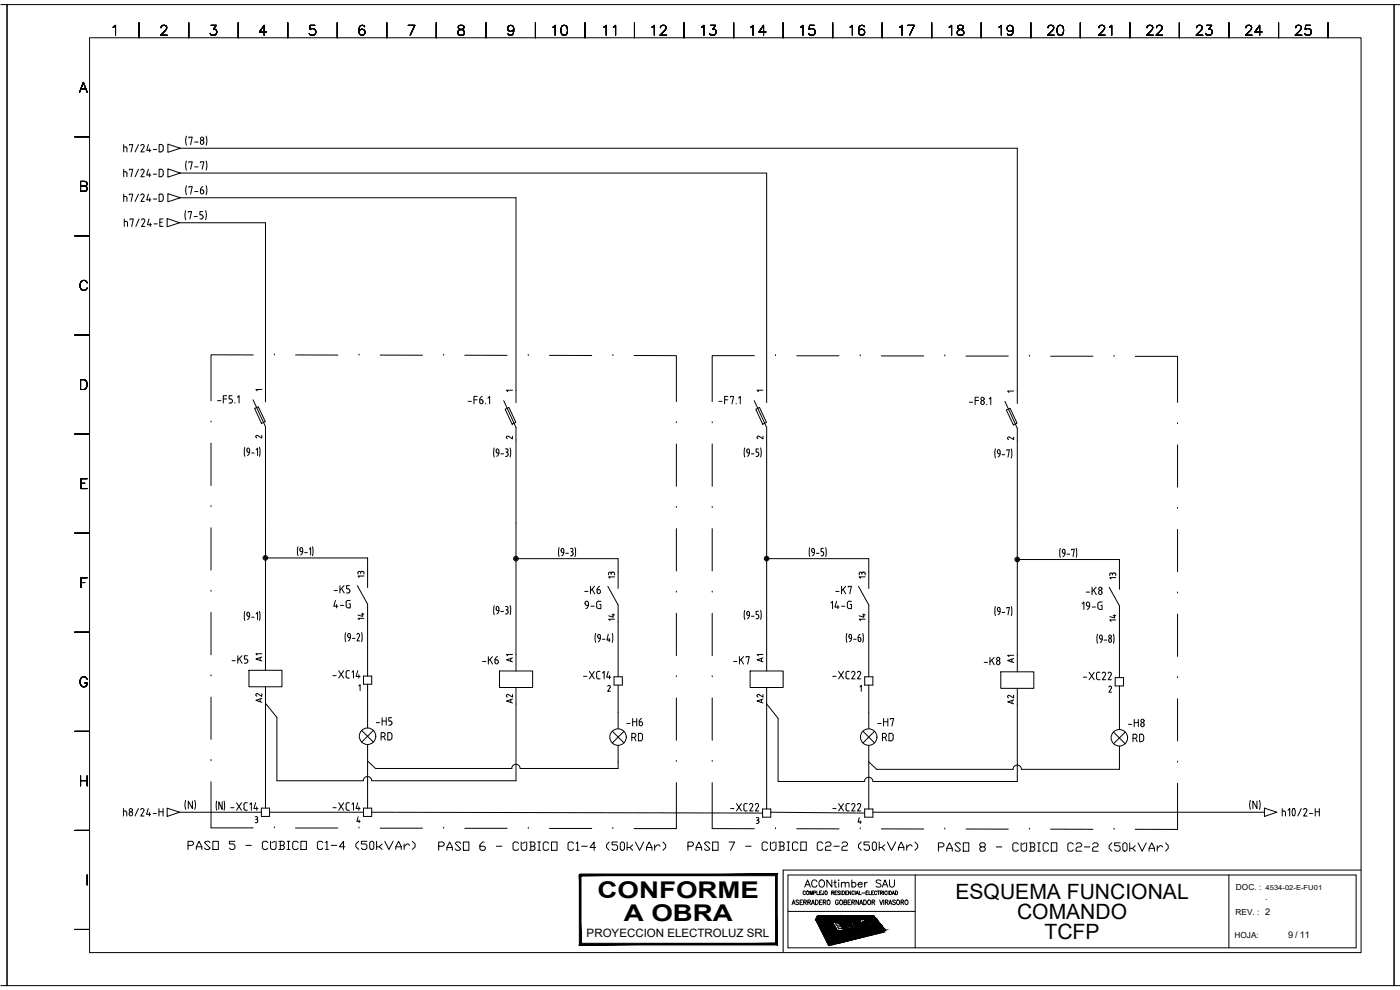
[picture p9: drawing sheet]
<svg xmlns="http://www.w3.org/2000/svg" width="420mm" height="297mm" viewBox="0 0 420 297" stroke-linecap="round" stroke-linejoin="round" font-family="sans-serif">
<defs><g id="words">
<g font-size="12.3">
<text x="50.1" y="246.6">(N)</text>
<text x="369.7" y="246.6">(N)</text>
</g>
<g font-size="6.9">
<text x="179.4" y="269.3">CONFORME</text>
<text x="187.2" y="276.5">A OBRA</text>
</g>
<g font-size="6.3">
<text x="286.8" y="269.8">ESQUEMA FUNCIONAL</text>
<text x="305.2" y="275.7">COMANDO</text>
<text x="313.5" y="281.7">TCFP</text>
</g>
<g font-size="6.2">
<text x="165.1" y="11.6">10</text>
<text x="180.3" y="11.6">11</text>
<text x="194.7" y="11.6">12</text>
<text x="209.5" y="11.6">13</text>
<text x="224.4" y="11.6">14</text>
<text x="239.5" y="11.6">15</text>
<text x="254.4" y="11.6">16</text>
<text x="269.2" y="11.6">17</text>
<text x="284" y="11.6">18</text>
<text x="298.8" y="11.6">19</text>
<text x="313.6" y="11.6">20</text>
<text x="328.8" y="11.6">21</text>
<text x="343.3" y="11.6">22</text>
<text x="358.1" y="11.6">23</text>
<text x="372.9" y="11.6">24</text>
<text x="387.7" y="11.6">25</text>
</g>
<g font-size="5.7">
<text x="174.6" y="179.6">-K6</text>
<text x="249.8" y="179.6">-K7</text>
<text x="99.1" y="183.8">4-G</text>
<text x="68.8" y="200.4">-K5</text>
<text x="249.1" y="205">-XC22</text>
<text x="324.2" y="205.3">-XC22</text>
<text x="187.3" y="219.1">-H6</text>
<text x="337.6" y="219.4">-H8</text>
<text x="113.6" y="223.3">RD</text>
<text x="188.7" y="223.7">RD</text>
<text x="263.9" y="223.7">RD</text>
<text x="55.4" y="256.1">PASO 5 - CÚBICO C1-4 (50kVAr)</text>
<text x="130.9" y="256.5">PASO 6 - CÚBICO C1-4 (50kVAr)</text>
<text x="205.7" y="256.5">PASO 7 - CÚBICO C2-2 (50kVAr)</text>
<text x="280.8" y="256.5">PASO 8 - CÚBICO C2-2 (50kVAr)</text>
</g>
<g font-size="5.3">
<text x="36.3" y="69.1">h7/24-E</text>
<text x="99.5" y="179.2">-K5</text>
<text x="325.3" y="179.6">-K8</text>
<text x="173.6" y="183.8">9-G</text>
<text x="248.4" y="183.8">14-G</text>
<text x="143.9" y="200.4">-K6</text>
<text x="219.4" y="200.4">-K7</text>
<text x="294.6" y="200.7">-K8</text>
<text x="99.1" y="204.6">-XC14</text>
<text x="112.2" y="218.7">-H5</text>
<text x="262.5" y="219.1">-H7</text>
<text x="339" y="223.7">RD</text>
<text x="218.4" y="244.5">-XC22</text>
<text x="249.1" y="244.5">-XC22</text>
<text x="240.6" y="267.4">ACONtimber SAU</text>
</g>
<g font-size="4.9">
<text x="110.4" y="174.3" transform="rotate(-90 110.4 174.3)">13</text>
<text x="181.7" y="174.6">13</text>
<text x="256.8" y="174.6">13</text>
<text x="336.2" y="175" transform="rotate(-90 336.2 175)">13</text>
<text x="106.5" y="187">14</text>
<text x="181.7" y="187.3">14</text>
<text x="256.8" y="187.3">14</text>
<text x="336.2" y="187.7" transform="rotate(-90 336.2 187.7)">14</text>
<text x="79.7" y="199.7" transform="rotate(-90 79.7 199.7)">A1</text>
<text x="154.9" y="199.7" transform="rotate(-90 154.9 199.7)">A1</text>
<text x="230.4" y="199.7" transform="rotate(-90 230.4 199.7)">A1</text>
<text x="305.5" y="200" transform="rotate(-90 305.5 200)">A1</text>
<text x="79.7" y="212" transform="rotate(-90 79.7 212)">A2</text>
<text x="154.9" y="212" transform="rotate(-90 154.9 212)">A2</text>
<text x="230.4" y="212" transform="rotate(-90 230.4 212)">A2</text>
<text x="305.5" y="212.4" transform="rotate(-90 305.5 212.4)">A2</text>
</g>
<g font-size="4">
<text x="151" y="133">2</text>
<text x="226.5" y="133">2</text>
</g>
<g font-size="3.5">
<text x="151" y="118.9">1</text>
<text x="226.5" y="118.9">1</text>
<text x="75.8" y="132.6">2</text>
<text x="301.6" y="133">2</text>
<text x="176.1" y="281.2">PROYECCION ELECTROLUZ SRL</text>
</g>
<g font-size="3.1">
<text x="75.8" y="118.5">1</text>
<text x="301.6" y="118.9">1</text>
</g>
<g font-size="2.8">
<text x="379.7" y="270">.</text>
<text x="386.5" y="281.5">9 / 11</text>
</g>
<g font-size="2.5">
<text x="370.9" y="267">DOC. :</text>
<text x="370.8" y="274.5">REV. : 2</text>
<text x="370.5" y="281.5">HOJA:</text>
</g>
<text font-size="2.1" x="379.8" y="267">4534-02-E-FU01</text>
</g></defs>
<!-- layer: G-TTLB-OTLN -->
<path d="M.3 1.4h1.8v294.3h-1.8M2.1 1.4h416.3v294.3h-416.3zM420.2 1.4h-1.8v294.3h1.8" fill="none" stroke="#000" stroke-width=".3"/>
<!-- layer: G-TTLB-SCND -->
<path d="M236.5 273.5h38.2M274.7 262.5v21.9M368.8 262.5v21.9M407 262.5h-170.5v21.9h170.5M408.5 261.1h-173.5v24.7" fill="none" stroke="#000" stroke-width=".3"/>
<!-- layer: LG_BDR_BODY -->
<path d="M407 262.5v21.9" fill="none" stroke="#000" stroke-width=".3"/>
<!-- layer: G-TTLB-TTLB -->
<path d="M26.9 11.3h381.6v274.5h-381.6z" fill="none" stroke="#000" stroke-width=".3"/>
<!-- layer: 0 -->
<g fill="none" stroke="#000" stroke-width=".3">
<path d="M34 8.2l.7-.6v3M41.7 6.8v4.5M48.3 8.3l.2-.4a1.02 1.02 0 0 1 1.4 0 .99 .99 0 0 1-.3 1.3l-1.4 1.4h2M56.6 6.8v4.5M63.3 7.6h1.6l-.8 1.1a.96 .96 0 0 1 1 1.2 .96 .96 0 0 1-1.3 .7l-.5-.2-.2-.4M71.5 6.8v4.5M80 9.6h-2.1l1.4-2v3M86.4 6.8v4.5M94.5 7.6h-1.4l-.2 1.3a1.06 1.06 0 0 1 1.6-.1 1.06 1.06 0 0 1-.2 1.6 1.06 1.06 0 0 1-1.5-.4M101.2 6.8v4.5M109.4 8a.88 .88 0 0 0-1.2-.3 1.78 1.78 0 0 0 .4 2.9 .92 .92 0 0 0 1-.9 .92 .92 0 0 0-.9-1 .92 .92 0 0 0-1 .9M116.1 6.8v4.5"/>
<path d="M122.5 7.6h2l-1.4 3M130.9 6.8v4.5M137.7 7.7a.63 .63 0 0 0 .3 1 1.07 1.07 0 0 1 1.2 .5 1.07 1.07 0 0 1-.1 1.2 1.21 1.21 0 0 1-1.7-.4 1.13 1.13 0 0 1 1.4-1.3 .63 .63 0 0 0 .3-1zM145.8 6.8v4.5M154.2 8.6a.91 .91 0 0 1-1.3 .7 .91 .91 0 0 1-.3-1.4 .91 .91 0 0 1 1.5 .1 2.77 2.77 0 0 1-.3 2.4 .88 .88 0 0 1-1.3-.3M160.7 6.8v4.5M175.6 6.8v4.5M190.4 6.8v4.5M205.3 6.8v4.5M220.2 6.8v4.5M235 6.8v4.5M249.9 6.8v4.5"/>
<path d="M264.8 6.8v4.5M279.6 6.8v4.5M294.5 6.8v4.5M309.4 6.8v4.5M324.2 6.8v4.5M339.1 6.8v4.5M353.9 6.8v4.5M368.8 6.8v4.5M383.7 6.8v4.5M398.6 6.8v4.5M23.9 27.7l1.1-3 1.2 3M24.3 26.7h1.4"/>
<path d="M22.4 41h4.5M24.2 55.8l1.7-.1a.68 .68 0 0 0 0-1.1l-1.7-.2v3h1.2a.78 .78 0 0 0 .8-.8 .78 .78 0 0 0-.8-.8M22.4 70.8h4.5M26.2 84.9a1.11 1.11 0 0 0-1.3-.8 1.11 1.11 0 0 0-.9 1.2 1.32 1.32 0 0 0 .3 1.4 1.32 1.32 0 0 0 1.4 .3l.5-.6M22.4 100.5h4.5M24.2 113.9h.9a1.56 1.56 0 0 1 1.1 1.5 1.56 1.56 0 0 1-1.1 1.5h-.9zM76 106.5h-12.7v13.8M82.3 106.5h.1M88.7 106.5h12.7M107.7 106.5h.1M114.1 106.5l12.7 .1M133.1 106.6h.1"/>
<path d="M139.5 106.6h12.7M158.5 106.6h.1M164.9 106.6l12.7 .1M183.9 106.7h.1M190.3 106.7h12.7v13.8M226.4 106.7h-12.7v13.8M232.7 106.7h.1M239.1 106.8h12.7M258.1 106.8h.1M264.5 106.8h12.7M283.5 106.8h.1M289.9 106.8h12.7"/>
<path d="M308.9 106.9h.1M315.3 106.9h12.7M334.3 106.9h.1M340.7 106.9h12.7v13.9M22.4 130.2h4.5M63.3 126.6h.1M63.3 133v12.7M203 126.9h.1M203 133.2v12.7M213.7 126.9h.1M213.7 133.2v12.7M353.4 127.1h.1"/>
<path d="M353.4 133.5v12.7M22.4 160h4.5M24.3 145h1.1M26.2 143.6h-1.9v3h1.9M63.3 152h.1M63.3 158.4v12.7M203 152.3h.1M203 158.6v12.7M213.7 152.3h.1M213.7 158.6v12.7M353.4 152.5h.1M353.4 158.9v12.7"/>
<path d="M24.3 174.8h1.1M26.2 173.3h-1.9v3M63.3 177.4h.1M203 177.7h.1M213.7 177.7h.1M353.4 177.9h.1M22.4 189.7h4.5M63.3 183.8v12.7M203 184v12.7M213.7 184v12.7M353.4 184.3v12.7M22.4 219.4h4.5"/>
<path d="M26.2 203.8a1.11 1.11 0 0 0-1.3-.7 1.11 1.11 0 0 0-.9 1.1 1.3 1.3 0 0 0 .3 1.4 1.3 1.3 0 0 0 1.4 .3l.5-.6v-.4h-.8M63.3 202.8h.1M63.3 209.2v12.7M203 203.1h.1M203 209.4v12.7M213.7 203.1h.1M213.7 209.4v12.7M353.4 203.3h.1M353.4 209.7v12.6M24.2 232.8v3M24.2 234.2h2M26.2 232.8v3"/>
<path d="M63.3 228.2h.1M203 228.5h.1M203 234.8v13.8h-12.7M213.7 228.5h.1M213.7 234.8v13.8l12.7 .1M353.4 228.7h.1M353.4 235v13.9l-12.7-.1M22.4 249.2h4.5M63.3 248.4h12.7M82.3 248.4h.1M88.7 248.4h12.7M107.7 248.4h.1"/>
<path d="M114.1 248.5h12.7M133.1 248.5h.1M139.5 248.5h12.7M158.5 248.5h.1M164.9 248.6h12.7M183.9 248.6h.1M232.7 248.7h.1M239.1 248.7h12.7M258.1 248.7h.1M264.5 248.7h12.7M283.5 248.7h.1M289.9 248.7l12.7 .1"/>
<path d="M308.9 248.8h.1M315.3 248.8h12.7M334.3 248.8h.1M22.4 278.9h4.5M26.2 262.5v3M237.7 271.4l.5-1.4 .4 1.4M237.9 271h.6M239.7 270.2l-.3-.2-.4 .1v.5l.6 .3 .1 .3-.3 .2-.5-.2M240.1 270.7h.5M240.9 270h-.8v1.4h.8M241.2 270.7l.8-.1v-.4l-.8-.2v1.4M241.6 270.7l.4 .7"/>
<path d="M242.4 270.7l.8-.1v-.4l-.8-.2v1.4M242.8 270.7l.4 .7M243.5 271.4l.5-1.4 .4 1.4M243.7 271h.6M244.7 270a.71 .71 0 0 1 .8 .7 .71 .71 0 0 1-.8 .7zM245.2 274.9l4.1 7.8-.6 1-3.9-7.8zM245.5 274.8l16.7-.1 3.5 4.3-16.1 3.6zM246 270.7h.4M246 275.2h.7a.39 .39 0 0 1 .4 .2 .39 .39 0 0 1-.1 .5h-.3l.2 .5h-.3zM246.4 275.4h.3l.1 .3h-.3zM246.7 270h-.7v1.4h.7M247.1 270.7l.7-.1v-.4l-.7-.2v1.4"/>
<path d="M247.4 270.7l.5 .7M247.8 275.2l.6 .7M247.8 275.7l.2-.2-.5-.2 .4 .4M247.9 275.2h-.7l.7 1.2h.2l-.3-.6 .9 .5-.2-.4M248.3 270.2l.2-.1a.62 .62 0 0 1 .6 .6 .62 .62 0 0 1-.6 .6l-.3-.4zM248.6 275.1l.7 .4 .2 .8-.8-.4zM248.7 275.3l.6 .8zM249.4 275.2l.7 .3v-.4h.2l.4 1.2h-.3zM249.9 276.8l1.9-.2 .3 .5-1.3 .1 .3 .5 1.1-.1 .3 .4-1.1 .1 .3 .6 1.3-.2 .3 .5-1.9 .3zM250.5 275.1h.7l.1 .2h-.4l.6 .4h-.3l.2 .3 .5 .2h-.7zM251.6 270.4a.44 .44 0 0 0-.5-.4 .44 .44 0 0 0-.4 .6v.3a.44 .44 0 0 0 .5 .5 .44 .44 0 0 0 .4-.5h-.3M252.1 270.2a.57 .57 0 0 1 .8 .5 .57 .57 0 0 1-.8 .5z"/>
<path d="M252.1 276.6l.6-.1 1.5 2.4-.5 .1zM252.3 275.3v.1M252.3 275.3l-.4-.3a.65 .65 0 0 0 0 .8 .65 .65 0 0 0 .8 .2l-.1-.2M252.3 275.4l-.4-.2 .5 .8v-.2M252.6 275.8h-.2M253.1 275.4l-.3-.2 .4 .7 .3-.2M253.2 275.4l-.4-.4a.65 .65 0 0 0 0 .8 .65 .65 0 0 0 .7 .2v-.2M253.3 270.7l.7-.1 .1-.3-.3-.3h-.5v1.4l.7-.1 .1-.3-.3-.3M253.3 275.4h-.2M253.3 275.1h.2l.7 1h-.2zM253.5 275.7h.1M254 275l.7 .4 .2 .7-.7-.3z"/>
<path d="M254.2 275.1l.5 .8zM254.3 277.7l.1-.4 .4 .4-.5 .1M254.5 270.7h.5M254.8 275.1l.8 .5-.4-.5 .2-.1 .6 1-.7-.5 .4 .5h-.3zM255.3 270h-.8v1.4h.8M255.5 277.9l-.5-.6a.7 .7 0 0 0-1.3 .1l.5 1a.81 .81 0 0 0 1.4 .1v-.3h-.4M255.5 277.9l-1 .2 .5 .3 .2-.2M255.7 270.7l.7-.1v-.4l-.7-.2v1.4M256 270.7l.5 .7M257.1 277.7l.1 .6a1.08 1.08 0 0 1-1.3-.2 1.08 1.08 0 0 1-.2-1.3l.6 .1 .6 .5-.8-.2a.65 .65 0 0 0 .6 .9v-.4h.4M257.7 270v1.4l-.8-1.4v1.4M257.9 277.9l.2 .1"/>
<path d="M258 271.4l.4-1.4 .5 1.4M258 277.9l-.6-1.1h-.2l-.3-.4-.4 .1 .3 .7 .2-.1 .7 1.1M258.1 276.9l-.5-.1 1 1.5 .4-.1-.6-.8 .2-.2M258.1 276.9h.1M258.1 278l.4 .3-.5 .1-.4-.3M258.1 271h.6M258.2 276.6l.1 .1M258.2 276.7l-.1 .2M258.3 276.7l.3 .4M258.6 277.2h.1M258.9 276.7a1.18 1.18 0 0 1 1.3 1.3 1.18 1.18 0 0 1-1.3-1.3zM259.1 277l.4-.1 .5 .5a.27 .27 0 0 1 0 .4 .27 .27 0 0 1-.4-.1l-.4-.3z"/>
<path d="M259.2 270a.71 .71 0 0 1 .8 .7 .71 .71 0 0 1-.8 .7zM259.5 276.1h.3l1.4 1.9h-.3zM260.1 278.2h.4l.2 .1-.3 .1 .4 .1 .2 .5h-.3l-.2-.3 .3 .1-.4-.2zM260.4 278.2h.1M260.4 276.5h.3l.9 1.1 .1-.2-.7-.9h.3l1 1.3-.8 .1zM260.5 270.2l.1-.1a.62 .62 0 0 1 .7 .6 .62 .62 0 0 1-.7 .6l-.2-.4zM261.1 278.8l.3 .2zM261.4 278.1l.1 .3-.3-.3h.3M261.5 276.5l.8-.1 .3 1h.4l.2 .3-.7 .1-.3-.4v-.7l-.5 .1zM261.7 275.6a3.6 3.6 0 0 1 2.5 2.9l-.4 .3-11 2.1a3.8 3.8 0 0 1-4.4-3.9l.2-.4 .3 .1a2.82 2.82 0 0 0 1.6 3.4l1.5 .5M261.7 275.6l-5.6 .2 .2 .3 5.4-.2a3 3 0 0 1 2.2 2.6l-11.9 2.1M261.7 270.7l.7-.1 .1-.4-.8-.2v1.4"/>
<path d="M261.7 278.2l.1 .2M261.7 278.2l-.6-.1 .6 .8h.2l-.2-.4 .5 .3-.4-.4M261.9 277.8l-.1 .1M261.9 277.9l1.1 .8-.4 .1zM262.1 278.7l.2 .1zM262.1 270.7l.4 .7M262.9 278.5l.2 .2zM264 270l.5 1.4 .4-1.4M265.2 270v1.4M265.7 270.7l.7-.1v-.4l-.7-.2v1.4M266.1 270.7l.4 .7M266.7 271.4l.5-1.4 .5 1.4"/>
<path d="M266.9 271h.6M268.7 270.2l-.3-.2-.5 .2 .1 .4 .7 .4-.3 .4-.5-.2M269.3 270.1a.62 .62 0 0 1 .7 .6 .62 .62 0 0 1-.7 .6l-.2-.4zM270.4 270.7l.8-.1v-.4l-.8-.2v1.4M270.8 270.7l.4 .7M271.7 270.2l.1-.1a.62 .62 0 0 1 .7 .6 .62 .62 0 0 1-.7 .6l-.2-.4zM249.6 282.9l15.8-3.5-.4 .3-16 4zM252 280.6h.1"/>
</g>
<g fill="#000" stroke="#000" stroke-width=".3">
<path d="M245.2 274.9l.5 1h-.9zM248 279.6h15l-13.4 3zM251.7 276h.4zM252.1 275.2h.5zM252.8 278.5h.2zM253.4 276.2h4.8zM254.3 277.7h.5zM255.2 278.8h5.1zM256.8 277.2h.2zM257.2 276.8h.2zM257.1 277.7h.3zM258.8 277h.3z"/>
<path d="M259.1 277.6h.4zM259.3 277.3h.2zM259.2 277.3l-.1 .1zM259.5 277.1h.2zM259.5 276.1h.3zM261.1 278.8h.1zM261.6 277.9h.3zM245.5 274.8h16.7zM262 276.8l.2-.1zM262.6 277.4h.4zM262.6 278.5h.2zM263.9 279.7l1.5-.3-.4 .3z"/>
<path d="M248.3 282.9h.9l-.5 .8zM249.6 282.9l-.6 .8zM249.6 282.9h2.7l-3.2 .8z"/>
<path d="M174.1 262.2v.5l59.2-.5zM174.1 262.7l59.2-.5-.6 .5zM233.3 262.2l-.6 .5 .6 20.8zM232.7 262.7l.6 20.8-.6-.5zM173.9 283.5h59.4l-.6-.5zM173.9 283.5l.5-.5h58.3zM173.9 262.5v21l.5-.5zM173.9 262.5h.5v20.5z"/>
<path d="M245.6 275h7.1zM245.6 275h7.1z"/>
<path d="M244.8 275.9l4.5 6.8-3.6-6.8zM244.8 275.9l4.5 6.8h-1.1z"/>
<path d="M245.8 275.4l.7 .3-.1-.3zM245.8 275.4l.7 .3h-.5z"/>
<path d="M246 275.9h.7zM246 275.9h.7z"/>
<path d="M246.1 275.9l.6 .1zM246.1 275.9l.6 .1z"/>
<path d="M245.7 275.2h1.5zM245.7 275.2h2z"/>
<path d="M245.7 275.2l1.6 .2-.1-.2zM245.7 275.2l1.6 .2h-1.5z"/>
<path d="M246.6 275.4h.7zM246.6 275.4h.7zM246.6 275.4h.7zM246.6 275.4h.7z"/>
<path d="M246.6 275.4h.7zM246.6 275.4h.7z"/>
<path d="M246.7 275.4h.6zM246.7 275.4h.6z"/>
<path d="M246.7 275.4l.8 .3-.2-.3zM246.7 275.4l.8 .3h-.5z"/>
<path d="M246 275.7l1.6 .2-.1-.2zM246 275.7l1.6 .2h-1.6z"/>
<path d="M247 275.9h.6zM246.8 275.9h.8z"/>
<path d="M247.6 275.5h.4zM247.6 275.5h.4z"/>
<path d="M246.8 275.9l.8 .1zM246.7 276h.9z"/>
<path d="M246.1 276l1.8 .4-.3-.4zM246.1 276l1.8 .4h-1.6z"/>
<path d="M247.7 275.6h.3zM247.7 275.6h.3z"/>
<path d="M245.7 275.2h2zM245.7 275.2h2.2z"/>
<path d="M247.9 275.2h1.6zM247.9 275.2h1.6z"/>
<path d="M247.5 275.3l.4 .1zM247.5 275.3l.4 .1z"/>
<path d="M247.6 275.4h.3zM247.6 275.4h.3z"/>
<path d="M247.6 275.4l.3 .1zM247.6 275.4l.3 .1z"/>
<path d="M247.7 275.7h.2zM247.7 275.7h.2z"/>
<path d="M247.7 275.7h.2zM247.7 275.7h.2z"/>
<path d="M247.7 275.7h.2zM247.7 275.7h.2z"/>
<path d="M247.6 275.5h.3zM247.6 275.5h.3zM247.6 275.5h.3zM247.6 275.5h.3z"/>
<path d="M247.6 275.5h.4zM247.6 275.5h.4z"/>
<path d="M247.6 275.5l.4 .1zM247.6 275.5l.4 .1z"/>
<path d="M247.7 275.6h.3zM247.7 275.6h.3z"/>
<path d="M247.7 275.6h.3zM247.7 275.6h.3zM247.7 275.6h.3zM247.7 275.6h.3z"/>
<path d="M247.7 275.6h.3zM247.7 275.6l.2 .1zM247.7 275.7h.2zM247.7 275.7h.2z"/>
<path d="M248.7 276.3h1.7zM248.7 276.3h1.7z"/>
<path d="M245.7 275.2h3.8zM245.7 275.2h3.8z"/>
<path d="M247.9 275.2h1.6zM247.9 275.2h1.6z"/>
<path d="M247.9 275.2h1.6zM247.9 275.2h1.6z"/>
<path d="M248 275.2h1.6zM248 275.2h1.6z"/>
<path d="M248 275.2l1.6 .1zM248 275.2l1.6 .1z"/>
<path d="M247.9 279.4l1.9 .2-.2-.2zM247.9 279.4l1.9 .2h-1.8z"/>
<path d="M248.1 275.3h1.5zM248.1 275.3h1.5z"/>
<path d="M248.1 275.3l1.6 .1zM248.1 275.3l1.6 .1z"/>
<path d="M248.2 275.4h1.6zM248.2 275.4h1.6z"/>
<path d="M248.2 275.4l1.7 .1zM248.2 275.4l1.7 .1z"/>
<path d="M248 279.6h1.8zM248 279.6h1.8z"/>
<path d="M248.2 275.5l1.7 .1zM248.2 275.5l1.7 .1z"/>
<path d="M248.2 275.6l1.8 .1zM248.2 275.6l1.8 .1z"/>
<path d="M246.5 276.8l4.9 2.5-1.5-2.5zM246.5 276.8l4.9 2.5h-3.6z"/>
<path d="M248.2 275.7h1.8zM248.2 275.7h1.8z"/>
<path d="M248.2 275.7h1.9zM248.2 275.7h1.9z"/>
<path d="M248.2 275.7l1.9 .1zM248.2 275.7l1.9 .1z"/>
<path d="M248.3 275.8h1.8zM248.3 275.8h1.8z"/>
<path d="M248.3 275.8l1.9 .1zM248.3 275.8l1.9 .1z"/>
<path d="M248.4 275.9h1.8zM248.4 275.9h1.8z"/>
<path d="M245.7 275.1h4.5zM245.7 275.1h4.6z"/>
<path d="M245.7 275.1h4.5zM245.7 275.1l3.7 .1z"/>
<path d="M248.5 275.9l1.9 .4-.2-.4zM248.5 275.9l1.9 .4h-1.7z"/>
<path d="M250.3 275.1h1.4zM250.3 275.1h1.4z"/>
<path d="M250.5 276h.9zM250.5 276h.9z"/>
<path d="M250.7 276.2h1.8zM250.7 276.2h1.8z"/>
<path d="M246.5 276.7h4.6zM246.5 276.7l3.4 .1z"/>
<path d="M250.4 275.7l1 .3-.2-.3zM250.4 275.7l1 .3h-.9z"/>
<path d="M250.4 275.7h1.1zM250.4 275.7h.8z"/>
<path d="M250.3 275.1l1.4 .1zM250.3 275.1l1.4 .1z"/>
<path d="M250.3 275.2l1.4 .1zM250.3 275.2l1.4 .1z"/>
<path d="M250.3 275.3l1.4 .1zM250.3 275.3l1.4 .1z"/>
<path d="M250.3 275.4h1.4zM250.3 275.4h1.4z"/>
<path d="M245.6 275.1h6.1zM245.6 275.1h6.1z"/>
<path d="M250.4 275.4l1.4 .2zM250.4 275.4l1.4 .2z"/>
<path d="M245.6 275h6.2zM245.6 275h6.2z"/>
<path d="M245.6 275h6.2zM245.6 275l6.1 .1z"/>
<path d="M250.4 275.6l1.4 .1zM250.4 275.6l1.4 .1z"/>
<path d="M246.4 276.6h5.4zM246.4 276.6l4.7 .1z"/>
<path d="M250.4 275.7h1.5zM250.4 275.7h1.5zM250.4 275.7h1.5zM250.4 275.7h1.5z"/>
<path d="M251.5 275.7l.4 .1zM251.5 275.7l.4 .1z"/>
<path d="M251.6 275.8l.4 .1zM251.6 275.8l.4 .1z"/>
<path d="M251.6 275.9l.5 .1zM251.6 275.9l.5 .1zM251.6 276h.5z"/>
<path d="M251.6 276h.5zM251.4 276h.7z"/>
<path d="M250.5 276l1.7 .1zM250.5 276l1.7 .1z"/>
<path d="M246.4 276.6h5.7zM246.4 276.6h6z"/>
<path d="M246.4 276.6h5.7zM246.4 276.6h5.7z"/>
<path d="M251.8 276.6l.4 .1zM251.8 276.6l.4 .1z"/>
<path d="M251.8 276.7l.9 .9-.5-.9zM251.8 276.7l.9 .9h-.3z"/>
<path d="M250.6 276.1h1.7zM250.6 276.1h1.7z"/>
<path d="M250.6 276.1l1.8 .1zM250.6 276.1l1.8 .1z"/>
<path d="M250.7 276.2h1.8zM250.7 276.2h1.8z"/>
<path d="M252 275.1l.6 .1zM252 275.1l.6 .1zM252.1 275.2h.5z"/>
<path d="M252.1 275.2h.5zM252.1 275.2h.5zM252.2 275.2h.4zM252.2 275.2h.4z"/>
<path d="M252.2 275.2l.4 .1zM252.2 275.2l.4 .1z"/>
<path d="M252.3 275.3l.3 .1zM252.3 275.3l.3 .1z"/>
<path d="M252.6 275.8h.3zM252.6 275.8h.3z"/>
<path d="M251.9 275l.7 .1zM251.9 275l.7 .1zM251.9 275.1h.7zM251.9 275.1h.7z"/>
<path d="M251.9 275.1h.7zM251.9 275.1h.7zM252 275.1h.6zM252 275.1h.6z"/>
<path d="M252.3 275.4l.4 .2zM252.3 275.4l.4 .2z"/>
<path d="M252.6 276.1h.6zM252.6 276.1h.6z"/>
<path d="M245.6 275h7.1zM245.6 275h7.2z"/>
<path d="M251.8 275h.9zM251.8 275h.8z"/>
<path d="M252.4 275.6l.4 .1zM252.4 275.6l.4 .1z"/>
<path d="M246.4 276.5h6.3zM246.4 276.5l6 .1z"/>
<path d="M252.4 277.6h.3zM252.2 277.6h.5z"/>
<path d="M252.2 277.6l1.2 .9-.7-.9zM252.2 277.6l1.2 .9h-.6z"/>
<path d="M252.5 275.7l.4 .1zM252.5 275.7l.4 .1z"/>
<path d="M252.6 275.8l.3 .1zM252.6 275.8l.3 .1z"/>
<path d="M252.6 275.9h.3zM252.6 275.9h.3z"/>
<path d="M252.6 275.9l.4 .1zM252.6 275.9l.4 .1zM252.6 276h.4zM252.6 276h.4z"/>
<path d="M252.9 277h2.6zM252.9 277h2.6z"/>
<path d="M253 278.5h.4zM253 278.5h.4z"/>
<path d="M252.6 276h.5zM252.6 276h.5z"/>
<path d="M252.6 276l.6 .1zM252.6 276l.6 .1z"/>
<path d="M252.6 276.1h.6zM252.6 276.1h.6z"/>
<path d="M252.6 276.1l.7 .1zM252.6 276.1l.7 .1z"/>
<path d="M252.9 275.1h.4zM252.9 275.1h.6z"/>
<path d="M252.9 275.1h.5zM252.9 275.1h.5z"/>
<path d="M253 275.1l.4 .1zM253 275.1l.4 .1z"/>
<path d="M252.6 276.2h.8zM252.6 276.2h.8z"/>
<path d="M253 278.5l.7 .5-.3-.5zM253 278.5l.7 .5h-.4z"/>
<path d="M253.1 275.2l.7 .6-.4-.6zM253.1 275.2l.7 .6h-.3z"/>
<path d="M252.6 276.2h.8zM252.6 276.2h.8z"/>
<path d="M253.5 275.1h1.3zM253.5 275.1h1.3z"/>
<path d="M253.6 276.1h.4zM253.6 276.1h.4z"/>
<path d="M253.5 275.8l.3 .1zM253.5 275.8l.3 .1z"/>
<path d="M253.2 277.4l.6 .1v-.1zM253.2 277.4l.6 .1z"/>
<path d="M253.3 277.5l.5 .2zM253.3 277.5l.5 .2z"/>
<path d="M253.4 277.7l.5 .2-.1-.2zM253.4 277.7l.5 .2h-.4z"/>
<path d="M253.6 275.9l.3 .1zM253.6 275.9l.3 .1z"/>
<path d="M253.1 277.2h.7zM253.1 277.2l.7 .2z"/>
<path d="M253.5 277.9l.5 .1zM253.5 277.9l.5 .1z"/>
<path d="M253.6 276h.4zM253.6 276h.4z"/>
<path d="M253 277.1h.9zM253 277.1l.8 .1z"/>
<path d="M253.6 276l.4 .1zM253.6 276l.4 .1z"/>
<path d="M253.6 278l.4 .2zM253.6 278l.4 .2z"/>
<path d="M253 277.1h1zM253 277.1h.9z"/>
<path d="M253.7 278.2l.5 .2zM253.7 278.2l.5 .2z"/>
<path d="M254.2 276h1.2zM254.2 276h1.2z"/>
<path d="M254.2 276h4zM254.2 276h4z"/>
<path d="M252.9 277h1.3zM252.9 277l1.1 .1z"/>
<path d="M253.8 278.4l.5 .1zM253.8 278.4l.5 .1z"/>
<path d="M252.9 277h1.4zM252.9 277h1.4z"/>
<path d="M252.9 277h1.4zM252.9 277h1.3z"/>
<path d="M254.3 277.6h.5zM254.3 277.6h.5z"/>
<path d="M254.3 277.4h.3zM254.3 277.4h.3z"/>
<path d="M253.9 278.5l.6 .1zM253.9 278.5l.6 .1z"/>
<path d="M254.4 277.4h.2zM254.4 277.4h.2zM254.3 277.4h.3zM254.3 277.4h.3z"/>
<path d="M254 278.6l.7 .1zM254 278.6l.7 .1z"/>
<path d="M254.3 277.4h.3zM254.3 277.4h.3z"/>
<path d="M254.6 277.1h.8zM254.6 277.1h.8z"/>
<path d="M254.3 277.4h.4zM254.3 277.4h.4z"/>
<path d="M254.3 277.4h.4zM254.3 277.4h.4z"/>
<path d="M254.3 277.4l.4 .1zM254.3 277.4l.4 .1z"/>
<path d="M254.3 277.5h.5zM254.3 277.5h.5z"/>
<path d="M254 278.7l.9 .1zM254 278.7l.9 .1z"/>
<path d="M254.3 277.5l.5 .1zM254.3 277.5l.5 .1z"/>
<path d="M253.5 275.1l1.9 .9-.6-.9zM253.5 275.1l1.9 .9h-1.2z"/>
<path d="M254.3 277.6h.5zM254.3 277.6h.5z"/>
<path d="M254.3 277.7h.5zM254.3 277.7h.5z"/>
<path d="M254.3 277.6l.5 .1zM254.3 277.6l.5 .1z"/>
<path d="M254.3 277.7h.5zM254.3 277.7h.5z"/>
<path d="M254.1 278.8h.9zM254.1 278.8h.9z"/>
<path d="M252.9 275h2.1zM252.9 275l1.9 .1zM252.9 275.1h1.9zM252.9 275.1h1.9zM252.9 275.1h1.9zM252.9 275.1h1.9z"/>
<path d="M254.1 278.8h1zM254.1 278.8h1z"/>
<path d="M252.8 275h2.3zM252.8 275h2.3z"/>
<path d="M252.8 275h2.3zM252.8 275h2.2z"/>
<path d="M245.6 275h9.8zM245.6 275h9.5z"/>
<path d="M254.6 277.1l.8 .1zM254.6 277.1l.8 .1z"/>
<path d="M254.8 277.2h.6zM254.8 277.2h.6z"/>
<path d="M254.9 277.2l.5 .1zM254.9 277.2l.5 .1z"/>
<path d="M255 277.3l.4 .1zM255 277.3l.4 .1z"/>
<path d="M255.1 277.4h.4zM255.1 277.4h.4z"/>
<path d="M254.3 277h1.2zM254.3 277h1.2z"/>
<path d="M254.3 277h1.2zM254.3 277h1.2z"/>
<path d="M254.5 277h1zM254.5 277l.9 .1z"/>
<path d="M255.1 277.4l.4 .1zM255.1 277.4l.4 .1z"/>
<path d="M255.3 277.5l.2 .1zM255.3 277.5l.2 .1z"/>
<path d="M255.3 277.6l.3 .1zM255.3 277.6l.3 .1z"/>
<path d="M252.9 276.9h2.7zM252.9 276.9l2.6 .1z"/>
<path d="M255.4 277.7h.2zM255.4 277.7h.2z"/>
<path d="M255.4 277.7l.3 .2zM255.4 277.7l.3 .2z"/>
<path d="M252.9 276.8h2.8zM252.9 276.8l2.7 .1z"/>
<path d="M255.5 277.9l.3 .1zM255.5 277.9l.3 .1z"/>
<path d="M252.8 276.8h3zM252.8 276.8h3z"/>
<path d="M252.8 276.8h3zM252.8 276.8h2.9z"/>
<path d="M255.6 278l.3 .2zM255.6 278l.3 .2z"/>
<path d="M255.7 278.2h.2zM255.6 278.2h.3z"/>
<path d="M255.6 278.2h.3zM255.6 278.2h.3z"/>
<path d="M255.6 278.2l.5 .1zM255.6 278.2l.5 .1z"/>
<path d="M255.6 278.3h.6zM255.6 278.3h.6z"/>
<path d="M255.6 278.3l.7 .1zM255.6 278.3l.7 .1z"/>
<path d="M246.4 276.5h9.9zM246.4 276.5h9.9z"/>
<path d="M255.6 278.4l.8 .1zM255.6 278.4l.8 .1z"/>
<path d="M252.7 276.5l3.6 .1zM252.7 276.5l3.6 .1z"/>
<path d="M252.7 276.6l3.8 .2-.2-.2zM252.7 276.6l3.8 .2h-3.7z"/>
<path d="M255.6 278.5h.9zM255.6 278.5h.9z"/>
<path d="M255.6 278.5h1zM255.6 278.5h1z"/>
<path d="M255.8 276.8h.7zM255.8 276.8h.7z"/>
<path d="M255.9 276.8h.6zM255.9 276.8h.6z"/>
<path d="M256.1 276.8l.5 .1zM256.1 276.8l.5 .1z"/>
<path d="M256.3 276.9l.3 .1zM256.3 276.9l.3 .1z"/>
<path d="M256.5 277l.2 .1zM256.5 277l.2 .1z"/>
<path d="M256.6 277.1l.2 .1zM256.6 277.1l.2 .1z"/>
<path d="M256.8 277.2h.2zM256.8 277.2h.2z"/>
<path d="M255.6 278.5h1.2zM255.6 278.5h1.2z"/>
<path d="M256.9 276.4h1.3zM256.9 276.4h1.3z"/>
<path d="M246.3 276.4h10.6zM246.3 276.4l9.9 .1z"/>
<path d="M256.7 277.2l.3 .1zM256.7 277.2l.3 .1z"/>
<path d="M256.8 277.3l.5 .4-.3-.4zM256.8 277.3l.5 .4z"/>
<path d="M257.1 278.4h3.3zM257.1 278.4h3.3z"/>
<path d="M257.1 277.7l.4 .2zM257.1 277.7l.4 .2z"/>
<path d="M257.1 277.9l.5 .1zM257.1 277.9l.5 .1z"/>
<path d="M257.6 277.2h1zM257.6 277.2h1z"/>
<path d="M257.6 277.2h1zM257.6 277.2h1z"/>
<path d="M257.6 277.2h1zM257.6 277.2h1z"/>
<path d="M257.6 277.2h1zM257.6 277.2h1z"/>
<path d="M257.6 277.2h1zM257.6 277.2h1z"/>
<path d="M257.6 277.2h1zM257.6 277.2h1zM257.6 277.2h1zM257.6 277.2h1z"/>
<path d="M257.6 277.2h.9zM257.6 277.2h.9z"/>
<path d="M257.2 278l.5 .2zM257.2 278l.5 .2h-.5z"/>
<path d="M257.6 277.2h.9zM257.6 277.2h.9z"/>
<path d="M257.6 277.2h.8zM257.6 277.2h.8z"/>
<path d="M257.7 277.4h1.3zM257.7 277.4h1.3z"/>
<path d="M257.2 278.2l.6 .1zM257.2 278.2l.6 .1z"/>
<path d="M257.8 277.6h1.3zM257.8 277.6h1.3z"/>
<path d="M257.8 277.6h1.3zM257.8 277.6h1.3z"/>
<path d="M257.2 278.3l.7 .1zM257.2 278.3l.7 .1z"/>
<path d="M257.1 278.4h.8zM257.1 278.4h.8z"/>
<path d="M258 277.9h1.5zM258 277.9h1.5z"/>
<path d="M250.7 276.3h7.5zM250.4 276.3h7.8z"/>
<path d="M248.7 276.3h9.5zM248.7 276.3h9.5z"/>
<path d="M248.7 276.3l9.5 .1zM247.9 276.4h10.3z"/>
<path d="M246.3 276.4h11.9zM246.3 276.4h11.9z"/>
<path d="M256.9 276.4l1.3 .2v-.2zM256.9 276.4l1.3 .2h-1.2z"/>
<path d="M255.5 276h2.7zM255.4 276h2.8z"/>
<path d="M254.2 276l4 .1zM254.2 276l4 .1z"/>
<path d="M254.2 276.1h4zM254 276.1h4.2z"/>
<path d="M254 276.1h4.2zM254 276.1h4.2z"/>
<path d="M253.6 276.1h4.6zM253.6 276.1h4.6z"/>
<path d="M253.6 276.1l4.6 .1zM253.6 276.1l4.6 .1z"/>
<path d="M253.5 276.2h4.7zM253.4 276.2h4.8zM253.4 276.2h4.8z"/>
<path d="M252.6 276.2h5.6zM252.6 276.2h5.6z"/>
<path d="M252.6 276.2h5.6zM252.5 276.2h5.7z"/>
<path d="M250.7 276.2h7.5zM250.7 276.2l7.5 .1zM250.7 276.3h7.5zM250.7 276.3h7.5z"/>
<path d="M257 276.6l1.4 .2-.2-.2zM257 276.6l1.4 .2h-1.2z"/>
<path d="M258.2 278h1.3zM258.2 278h1.3z"/>
<path d="M258.2 278h1.3zM258.2 278h1.3z"/>
<path d="M256 276h2.3zM255.5 276h2.8z"/>
<path d="M255.5 276h2.8zM255.5 276h2.7z"/>
<path d="M255.9 275.9h2.4zM255.9 275.9l2.4 .1z"/>
<path d="M258.3 278.2h1.7zM258.3 278.2h1.7z"/>
<path d="M258.3 278.2h2.1zM258.3 278.2h2.1z"/>
<path d="M258.3 278.2h2.1zM258.3 278.2h2.1zM258.3 278.2h2.1zM258.3 278.2h2.1z"/>
<path d="M258.4 278.2h2zM258.4 278.2h2z"/>
<path d="M257.4 276.8l1.2 .3-.2-.3zM257.4 276.8l1.2 .3h-1z"/>
<path d="M257.6 277.3h.8zM257.6 277.3h.8z"/>
<path d="M257.7 277.3h.7zM257.7 277.3h.7z"/>
<path d="M257.7 277.3l.7 .1zM257.7 277.3l.7 .1z"/>
<path d="M257.7 277.4h.7zM257.7 277.4h.7z"/>
<path d="M257.7 277.4h.7zM257.7 277.4h.7z"/>
<path d="M255.9 275.7h2.5zM255.9 275.7l2.4 .2z"/>
<path d="M257.6 277.2h.8zM257.6 277.2l.8 .1z"/>
<path d="M257.6 277.2h.9zM257.6 277.2h.8z"/>
<path d="M257.6 277.2h.9zM257.6 277.2h1z"/>
<path d="M257.6 277.2h.9zM257.6 277.2h.9z"/>
<path d="M255.8 275.6h2.8zM255.8 275.6l2.6 .1z"/>
<path d="M257.6 277.1h1zM257.6 277.1h1z"/>
<path d="M257.6 277.1l1 .1zM257.6 277.1l1 .1z"/>
<path d="M258.6 277.2h.2zM258.5 277.2h.3z"/>
<path d="M255.7 275.5h3zM255.7 275.5l2.9 .1z"/>
<path d="M258.5 277.2l.4 .1zM258.5 277.2l.4 .1z"/>
<path d="M258.8 276.9h.6zM258.8 276.9h.6z"/>
<path d="M258.8 276.9h.5zM258.8 276.9h.5z"/>
<path d="M258.8 276.9h.5zM258.8 276.9h.5z"/>
<path d="M255.7 275.4h3.2zM255.7 275.4l3 .1z"/>
<path d="M258.5 277.3h.4zM258.5 277.3h.4z"/>
<path d="M258.9 276.7h.6zM258.9 276.7h.6z"/>
<path d="M258.8 277.1l.3 .1zM258.8 277.1l.3 .1z"/>
<path d="M258.5 277.3l.5 .1zM258.4 277.4h.6z"/>
<path d="M258.4 277.4h.6zM258.4 277.4h.6z"/>
<path d="M257.7 277.4l1.4 .2-.1-.2zM257.7 277.4l1.4 .2h-1.3z"/>
<path d="M255.7 275.4h3.4zM255.7 275.4h3.5z"/>
<path d="M255.7 275.4h3.4zM255.7 275.4h3.2z"/>
<path d="M258.9 277.3h.2zM258.9 277.3h.2z"/>
<path d="M257.8 277.6h1.3zM257.8 277.6h1.3z"/>
<path d="M258.9 277.2h.2zM258.9 277.2l.2 .1z"/>
<path d="M258.9 277.3h.2zM258.9 277.3h.2z"/>
<path d="M258.9 277.3h.3zM258.9 277.3h.3z"/>
<path d="M259.1 277.5h.6zM259.1 277.5h.6z"/>
<path d="M259.1 277.5h1zM259.1 277.5h1z"/>
<path d="M257.8 277.6l1.4 .1zM257.8 277.6l1.4 .1z"/>
<path d="M259 277.3h.2zM259 277.3h.2z"/>
<path d="M259.1 276.6h.2zM259 276.6h.3zM259 276.6h.3zM259 276.6h.3z"/>
<path d="M257.9 277.7l1.4 .1zM257.9 277.7l1.4 .1z"/>
<path d="M259.2 275.4h3.6zM259.2 275.4h3.6z"/>
<path d="M259.1 277.4l.6 .1zM259.1 277.4l.6 .1z"/>
<path d="M259 276.6l.5 .1zM259 276.6l.5 .1z"/>
<path d="M259.3 276.9h.5zM259.3 276.9h.5z"/>
<path d="M258.8 276.9h.5zM258.8 276.9l.3 .1z"/>
<path d="M257.9 277.8l1.6 .1zM257.9 277.8l1.6 .1zM258 277.9h1.5zM258 277.9h1.5z"/>
<path d="M259.4 276.9h.4zM259.4 276.9h.4z"/>
<path d="M258.8 276.9h.6zM258.8 276.9h.5z"/>
<path d="M259.4 277h.5zM259.4 277h.5z"/>
<path d="M259.4 277.7h.9zM259.4 277.7h.9z"/>
<path d="M258.9 276.7l.7 .1zM258.9 276.7l.7 .1z"/>
<path d="M259.5 277.7h.8zM259.5 277.7h.8z"/>
<path d="M259.5 277.7h.8zM259.5 277.7h.8z"/>
<path d="M259.5 277.8h.4zM259.5 277.8h.4z"/>
<path d="M258 277.9h1.5zM258 277.9h1.5z"/>
<path d="M258 277.9l1.5 .1zM258 277.9l1.5 .1z"/>
<path d="M258 278h1.5zM258 278h1.5z"/>
<path d="M258.1 278h1.4zM258.1 278h1.4z"/>
<path d="M258.8 276.8h.8zM258.8 276.8h.8z"/>
<path d="M258.8 276.8h1zM258.8 276.8h1zM258.8 276.8h1zM258.8 276.8h1z"/>
<path d="M259.4 277.1h.2zM259.4 277.1h.3z"/>
<path d="M259.4 277.1h.2zM259.4 277.1h.2zM259.4 277.1h.2z"/>
<path d="M258.2 278l1.6 .1zM258.2 278l1.6 .1z"/>
<path d="M259.3 277.2h.4zM259.3 277.2l.2 .1z"/>
<path d="M259.3 277.1h.4zM259.3 277.1l.4 .1z"/>
<path d="M259.7 277.5h.4zM259.7 277.5h.4z"/>
<path d="M259.8 276.5h.3zM259.8 276.5h.3z"/>
<path d="M258.8 276.8l1 .1zM258.8 276.8l1 .1z"/>
<path d="M259.4 276.9h.4zM259.4 276.9h.4z"/>
<path d="M258.3 278.1h1.6zM258.3 278.1h1.6z"/>
<path d="M259.5 276.1l.6 .4-.3-.4zM259.5 276.1l.6 .4h-.3z"/>
<path d="M259.4 276.9h.4zM259.3 276.9h.5z"/>
<path d="M259.7 277.1l.1 .3zM259.7 277.1v.3z"/>
<path d="M259.3 276.9l.6 .1zM259.3 276.9l.6 .1z"/>
<path d="M259.5 277.8h.3zM259.5 277.8l.1 .1z"/>
<path d="M259.9 277h.2zM259.9 277h.2z"/>
<path d="M259.9 277h.2zM259.9 277h.2z"/>
<path d="M259.4 277h.5zM259.4 277l.4 .1zM259.4 277.1h.4zM259.4 277.1h.4z"/>
<path d="M258.3 278.1l1.7 .1zM258.3 278.1l1.7 .1z"/>
<path d="M259.5 277.8h.5zM259.5 277.8h.5z"/>
<path d="M259.9 276.9l.2 .1zM259.9 276.9l.2 .1z"/>
<path d="M259.1 277.5l1 .1zM259.1 277.5l1 .1z"/>
<path d="M259.8 276.5l.3 .1zM259.8 276.5l.3 .1z"/>
<path d="M259.8 276.6l.3 .2v-.2zM259.8 276.6l.3 .2z"/>
<path d="M259.9 277l.3 .1zM259.9 277l.3 .1z"/>
<path d="M259.8 277.4h.3zM259.8 277.4h.3z"/>
<path d="M259.7 277.4h.4zM259.7 277.4l.4 .1z"/>
<path d="M260.1 276.4h3.5zM260.1 276.4h3.5z"/>
<path d="M260.1 278.1h.3zM260.1 278.1h.3zM260.1 278.1h.3zM260.1 278.1h.3zM260.1 278.1h.3zM260.1 278.1h.3zM260.1 278.1h.3zM260.1 278.1h.3z"/>
<path d="M260.1 278.1h.3zM260.1 278.1h.3zM260.1 278.1h.3zM260.1 278.1h.3z"/>
<path d="M259.1 277.6h1.1zM259.1 277.6h1.1z"/>
<path d="M259.1 277.6h1.1zM259.1 277.6h1.1z"/>
<path d="M260 277.1l.3 .2zM260 277.1l.3 .2z"/>
<path d="M259.5 277.6h.7zM259.5 277.6h.7z"/>
<path d="M259.5 277.6l.8 .1zM259.5 277.6l.8 .1z"/>
<path d="M255.2 278.8h5.1zM255.1 278.8h5.2z"/>
<path d="M260.1 277.3l.3 .1zM260.1 277.3l.3 .1z"/>
<path d="M260.3 277.7h.3zM260.3 277.7h.3z"/>
<path d="M259.4 277.7h.9zM259.4 277.7h.9z"/>
<path d="M259.5 277.7h.9zM259.5 277.7h.9z"/>
<path d="M260.3 278h1.7zM260.3 278h1.7z"/>
<path d="M254.1 278.8l6.5 .1zM254.1 278.8l6.5 .1z"/>
<path d="M260.4 277.7h.2zM260.4 277.7h.2z"/>
<path d="M259.5 277.7h.9zM259.5 277.7l.5 .1z"/>
<path d="M255.4 278.8h5zM255.2 278.8h5.1zM255.2 278.8h5.1z"/>
<path d="M260.1 276.5h.3zM260.1 276.5h.6z"/>
<path d="M260.1 276.5l1.1 1.2-.8-1.2zM260.1 276.5l1.1 1.2h-.3z"/>
<path d="M260.4 278.1h.9zM260.4 278.1h.9z"/>
<path d="M260.1 278.1h.3zM260.1 278.1h.3z"/>
<path d="M260.1 278.1l.3 .1zM260.1 278.1l.3 .1z"/>
<path d="M260.1 278.2h.3zM260.1 278.2h.3z"/>
<path d="M260.1 278.2h.3zM260 278.2h.4z"/>
<path d="M258.3 278.2h2.1zM258.3 278.2h2.1z"/>
<path d="M258.4 278.2l2 .1v-.1zM258.4 278.2l2 .1h-1.9z"/>
<path d="M260.2 277.4l.3 .2zM260.2 277.4l.3 .2z"/>
<path d="M258.5 278.3l1.9 .1zM257.9 278.4h2.5z"/>
<path d="M257.9 278.4h2.5zM257.9 278.4h2.5z"/>
<path d="M257.1 278.4l3.3 .1zM257.1 278.4l3.3 .1z"/>
<path d="M257 278.5h3.4zM256.9 278.5h3.5z"/>
<path d="M256.9 278.5h3.5zM256.8 278.5h3.6z"/>
<path d="M255.6 278.5l4.9 .1zM255.6 278.5l4.9 .1z"/>
<path d="M255.5 278.6l5 .1zM255.5 278.6l5 .1z"/>
<path d="M255.4 278.7h5.1zM255.4 278.7h5.1z"/>
<path d="M255.4 278.7h5.1zM255.4 278.7l5 .1z"/>
<path d="M260.3 277.6l.3 .1zM260.3 277.6l.3 .1z"/>
<path d="M254.2 278.9l6.5 .1zM253.7 279h7z"/>
<path d="M260.3 277.7h.3zM260.3 277.7h.3z"/>
<path d="M260.4 277.7h.2zM260.4 277.7h.2z"/>
<path d="M260.4 277.7l.3 .1zM260.4 277.7l.3 .1z"/>
<path d="M260.7 278.2h1.5zM260.7 278.2h1.5z"/>
<path d="M260.4 277.8l.4 .1zM260.4 277.8l.4 .1z"/>
<path d="M253.3 279h7.6zM253.3 279h7.6z"/>
<path d="M260.4 277.9l.5 .1zM260.4 277.9l.5 .1z"/>
<path d="M260.8 278.3h1zM260.8 278.3h1z"/>
<path d="M253.3 279l7.8 .1zM252.7 279.1h8.4z"/>
<path d="M260.1 276.5h.9zM260.1 276.5h1.2z"/>
<path d="M260.1 276.5h.9zM260.1 276.5h.6z"/>
<path d="M261 278.4h.9zM261 278.4h.9z"/>
<path d="M261.1 278.8h1.1zM261.1 278.8h1.1z"/>
<path d="M261.1 278.8l.1 .2zM261.1 278.8l.1 .2z"/>
<path d="M260.9 277.7l.6 .2zM260.9 277.7l.6 .2h-.4z"/>
<path d="M260.4 278.1l.8 .1zM260.4 278.1l.8 .1z"/>
<path d="M260.5 278.2h.9zM260.5 278.2h.9z"/>
<path d="M261.1 279h.1zM261.1 279h.1z"/>
<path d="M260.4 278.1h.9zM260.4 278.1h.8z"/>
<path d="M261.4 278.2h.7zM261.4 278.2h.7z"/>
<path d="M261.4 278.2h.7zM261.4 278.2h.7z"/>
<path d="M261.4 278.2h.8zM261.4 278.2h.8z"/>
<path d="M260.6 278.2h.8zM260.6 278.2h.8z"/>
<path d="M260.2 278.1h1.2zM260.2 278.1h1.3z"/>
<path d="M260.2 278.1h1.2zM260.1 278.1h1.2z"/>
<path d="M261.4 278.1h.7zM261.4 278.1h.7z"/>
<path d="M261.3 276.5l.4 .3zM261.3 276.5l.4 .3z"/>
<path d="M261.5 276.8h.2zM261.5 276.8h.2z"/>
<path d="M260.7 278.2l1 .1zM260.7 278.2l1 .1z"/>
<path d="M260.9 278.4h.8zM260.9 278.4h.8z"/>
<path d="M260.9 278.4h1zM260.9 278.4h1z"/>
<path d="M260.7 278.3h1.1zM260.7 278.3h1.1z"/>
<path d="M260.7 278.3h1.1zM260.7 278.3h1.1z"/>
<path d="M260.8 278.3h1zM260.8 278.3h1z"/>
<path d="M260.8 278.3h1zM260.8 278.3l.9 .1z"/>
<path d="M261.9 278.4h.4zM261.9 278.4h.4z"/>
<path d="M261.1 277.9l.9 .1zM261.1 277.9l.9 .1z"/>
<path d="M261.2 278h.8zM260.9 278h1.1z"/>
<path d="M260.3 278l1.7 .1zM260.2 278.1h1.8z"/>
<path d="M260.2 278.1h1.8zM260.2 278.1h1.8z"/>
<path d="M261.5 278.1h.5zM261.4 278.1h.6z"/>
<path d="M261.7 277.9h.4zM261.6 277.9h.3zM261.5 277.9h.4z"/>
<path d="M261.4 278.1h.7zM261.4 278.1h.7z"/>
<path d="M261.4 278.1l.7 .1zM261.4 278.1l.7 .1z"/>
<path d="M261.4 278.2h.7zM261.4 278.2h.7z"/>
<path d="M261.4 278.2h.7zM261.4 278.2h.7z"/>
<path d="M261.4 278.2h.8zM261.4 278.2h.8zM261.4 278.2h.8zM261.4 278.2h.8z"/>
<path d="M261.1 278.7l1.1 .1zM261.1 278.7l1.1 .1z"/>
<path d="M262 276.8h.2zM261.8 276.8h.4z"/>
<path d="M261.8 276.8h.4zM261.7 276.8h.5z"/>
<path d="M261.5 276.8l.7 .6v-.6zM261.5 276.8l.7 .6z"/>
<path d="M261.7 278.2l.6 .2zM261.7 278.2l.6 .2z"/>
<path d="M245.5 274.8l16.9 .2-.2-.2zM245.5 274.8l16.9 .2h-16.8z"/>
<path d="M262 277.4l.4 .4zM262 277.4l.4 .4z"/>
<path d="M261.1 278.7h1.2zM261.1 278.7h1z"/>
<path d="M261 278.4l1.4 .1zM261 278.4l1.4 .1z"/>
<path d="M255.4 275l7.4 .4-.4-.4zM255.4 275l7.4 .4h-7.1z"/>
<path d="M261.1 278.5l1.4 .2-.1-.2zM261.1 278.5l1.4 .2h-1.4z"/>
<path d="M262.3 277.8h.2zM262.3 277.8h.2z"/>
<path d="M260.1 276.4h2.4zM260.1 276.4l1.4 .1zM260.1 276.5h1.4zM260.1 276.5h1.4z"/>
<path d="M262.3 278.7l.3 .1zM262.3 278.7l.3 .1z"/>
<path d="M262.6 278.5h.3zM262.6 278.5h.3z"/>
<path d="M262.6 278.5h.2zM262.6 278.5h.2z"/>
<path d="M259.2 275.4h3.6zM259.2 275.4h3.6z"/>
<path d="M259.4 275.4l3.4 .1zM259.4 275.4l3.4 .1z"/>
<path d="M259.6 275.5l3.3 .1zM259.6 275.5l3.3 .1z"/>
<path d="M259.8 275.6l3.2 .1zM259.8 275.6l3.2 .1z"/>
<path d="M262.8 278.5l.2 .2zM262.8 278.5l.2 .2z"/>
<path d="M262.6 277.4h.4zM262.6 277.4h.4z"/>
<path d="M259.9 275.7l3.2 .2zM259.9 275.7l3.2 .2z"/>
<path d="M263 277.4h1.3zM263 277.4h1.3z"/>
<path d="M262.6 278.5h.4zM262.6 278.5h.3z"/>
<path d="M263 278.7h2.4zM263 278.7h2.4z"/>
<path d="M249.8 279.6h13.3zM249.8 279.6h13.2z"/>
<path d="M260 275.9l3.3 .1-.2-.1zM260 275.9l3.3 .1h-3.2z"/>
<path d="M260.1 276l3.3 .2-.1-.2zM260.1 276l3.3 .2h-3.3z"/>
<path d="M260.1 276.2l3.5 .2-.2-.2zM260.1 276.2l3.5 .2h-3.5z"/>
<path d="M262.5 276.4l1.8 1-.7-1zM262.5 276.4l1.8 1h-1.7z"/>
<path d="M249.6 279.4l13.5 .2 1-.2zM249.6 279.4l13.5 .2h-13.3z"/>
<path d="M263 277.4l1.6 .3-.3-.3zM263 277.4l1.6 .3h-1.4z"/>
<path d="M247.8 279.3h16.7zM247.8 279.3l16.3 .1z"/>
<path d="M263.2 277.7l1.5 .1zM262.7 277.8h2z"/>
<path d="M262.7 277.8h2zM262.5 277.8h2.2z"/>
<path d="M262.3 277.8h2.4zM262.3 277.8h2.4z"/>
<path d="M262.3 277.8l2.5 .1zM262 277.9h2.8z"/>
<path d="M262 277.9h2.8zM261.7 277.9h3.1z"/>
<path d="M262.1 277.9l3.2 .6-.5-.6zM262.1 277.9l3.2 .6h-2.7z"/>
<path d="M252.3 282.9l12.7-3.2h-1.1zM249.6 282.9l14.3-3.2-11.6 3.2z"/>
<path d="M263 278.5l2.4 .2-.1-.2zM263 278.5l2.4 .2h-2.3z"/>
<path d="M252.7 279.1l11.8 .2 .8-.2zM251.4 279.3l1.3-.2 11.8 .2z"/>
<path d="M263.1 278.7h2.3zM263 278.7h2.4z"/>
<path d="M262.9 278.7h2.5zM262.9 278.7h2.5z"/>
<path d="M263 278.7l2.5 .1zM262.6 278.8h2.9z"/>
<path d="M262.3 278.8h3.2zM262.3 278.8h3.2zM262.3 278.8h3.2zM262.3 278.8h3.2z"/>
<path d="M262.3 278.8h3.2zM262.2 278.8h3.3z"/>
<path d="M261.1 278.8h4.4zM261.1 278.8h4.4z"/>
<path d="M261.2 278.8l4.4 .2zM261.2 278.8l4.4 .2z"/>
<path d="M261.4 279h4.2zM261.2 279h4.4z"/>
<path d="M261.1 279h4.6zM261.1 279h4.6z"/>
<path d="M261.1 279h4.5zM261.1 279h4.6z"/>
<path d="M261.1 279h4.5zM261.1 279l4.2 .1z"/>
<path d="M248.2 282.7h1.1zM248.2 282.7l1 .2z"/>
</g>
<!-- layer: CDO_220VCA -->
<g fill="none" stroke="#000" stroke-width=".3">
<path d="M54.1 59.3h100.8v57.8M54.1 51.9h176v65.2M54.1 44.5h251.2v72.8M53.9 66.8h25.8v50.1M79.7 131.7v64.5M154.9 132v64.4M230.1 132v64.4M305.3 132.2v64.4M79.7 167.4h30.6v4M154.9 167.6h30.6v4M230.1 167.6h30.6v4M305.3 167.9h30.7v4"/>
<path d="M110.3 186.3v16.5M185.5 186.5v16.6M260.7 186.5v16.6M336 186.7v16.6M110.3 205.3v8.2M154.9 211.2v23.1l-43.4-.1a1.25 1.25 0 0 0-1.2-1.2 1.25 1.25 0 0 0-1.2 1.2l-26 .1v-19l-3.4-4.3v31.5M185.5 205.6v8.1M260.7 205.6v8.1M305.3 211.5v23h-43.3M336 205.8v8.2M153.6 230.6a1.25 1.25 0 0 1 1.2-1.3 1.25 1.25 0 0 1 1.3 1.3M153.6 230.6h-40.9l-2.4-2.3v14.2"/>
<path d="M185.5 228.6v2h-29.4M262 234.4a1.25 1.25 0 0 0-1.3-1.2 1.25 1.25 0 0 0-1.2 1.2l-26 .1v-19l-3.4-4.3v31.5M304 230.8a1.25 1.25 0 0 1 1.3-1.2 1.25 1.25 0 0 1 1.2 1.2M304 230.8h-40.9l-2.4-2.2v14.1M336 228.8v2h-29.5M53.9 243.7h24.5M80.9 243.7h28.2M111.5 243.7l117.4 .3M231.3 243.7l28.2 .3M262 243.7h117.5"/>
</g>
<!-- layer: SYMS -->
<g fill="none" stroke="#000" stroke-width=".3">
<path d="M50.4 58.1l3.7 1.2-3.7 1.3zM50.4 50.7l3.7 1.2-3.7 1.3zM50.4 43.3l3.7 1.2-3.7 1.2zM50.2 65.6l3.7 1.2-3.7 1.3zM75.9 120l3.8 8v3.7M79.7 116.9v3.7M154.9 117.1v3.7M230.1 117.1v3.7M305.3 117.3v3.8M76.4 122.5l1.1-.5 2.1 4.5-1.1 .5zM151.2 120.2l3.7 8.1v3.7M151.6 122.8l1.1-.6 2.1 4.5-1.1 .6z"/>
<path d="M226.4 120.2l3.7 8.1v3.7M226.8 122.8l1.1-.6 2.1 4.5-1.1 .6zM301.6 120.4l3.7 8.1v3.7M302 123l1.1-.5 2.1 4.5-1.1 .5zM107.2 175.7l3.1 5.6v5M110.3 171.4v4.9M182.4 175.9l3.1 5.6v5M185.5 171.6v5M257.6 175.9l3.1 5.6v5M260.7 171.6v5M332.9 176.2l3.1 5.6M336 171.9v4.9"/>
<path d="M74.7 201.1h9.9v5h-9.9zM108.5 219.1l3.6 3.6M109.1 202.8h2.4v2.5h-2.4M110.3 213.5v4.9M112.1 219.1l-3.6 3.6M149.9 201.3h10v5h-10zM183.8 219.4l3.5 3.5M184.3 203.1h2.5v2.5h-2.5zM187.3 219.4l-3.5 3.5M225.1 201.3h9.9v5h-9.9zM259 219.4l3.5 3.5M259.5 203.1h2.5v2.5h-2.5"/>
<path d="M262.5 219.4l-3.5 3.5M300.4 201.6h9.9v4.9h-9.9zM334.2 219.7l3.5 3.5M334.7 203.3h2.5v2.5h-2.5M337.7 219.7l-3.5 3.5M110.3 223.4v4.9M185.5 223.6v5M260.7 223.6v5M336 223.9v4.9M78.4 242.5h2.5v2.5h-2.5zM109.1 242.5h2.4v2.5h-2.4zM228.9 242.7h2.4v2.5h-2.4"/>
<path d="M259.5 242.7h2.5v2.5h-2.5"/>
<circle cx="79.7" cy="167.4" r=".7"/>
<circle cx="79.7" cy="167.4" r=".44"/>
<circle cx="79.7" cy="167.4" r=".23"/>
<circle cx="154.8" cy="167.6" r=".7"/>
<circle cx="154.8" cy="167.6" r=".44"/>
<circle cx="154.8" cy="167.6" r=".23"/>
<circle cx="230.1" cy="167.6" r=".7"/>
<circle cx="230.1" cy="167.6" r=".44"/>
<circle cx="230.1" cy="167.6" r=".23"/>
<circle cx="305.3" cy="167.9" r=".7"/>
<circle cx="305.3" cy="167.9" r=".44"/>
<circle cx="305.3" cy="167.9" r=".23"/>
<circle cx="110.3" cy="220.9" r="2.48"/>
<circle cx="185.5" cy="221.2" r="2.48"/>
<circle cx="260.7" cy="221.2" r="2.48"/>
<circle cx="335.9" cy="221.4" r="2.48"/>
</g>
<!-- layer: TERMS -->
<g fill="none" stroke="#000" stroke-width=".3">
<path d="M107.7 205.8l.4-.4v1.8M182.4 205.9a.4 .4 0 0 1 .5-.2 .4 .4 0 0 1 .2 .6l-.7 1.1h.8M258.1 206.1l.4-.5v1.8M333.5 206.5l-.7 1.2h.8M76.6 245.1h.4M76.6 246.8h.4M76.8 245.9h.2M76.9 245l.4 .2v.4l-.4 .2 .4 .2v.5M77.3 246.4l-.4 .4M107.5 245.1l-.4 1.4h1M107.8 246v.8M227.4 246.1l.3 .2 .1 .4"/>
<path d="M227.8 246.6l-.2 .4-.6 .1M257.9 245.3l-.4 1.4h1M258.2 246.3v.8"/>
</g>
<!-- layer: TAGS -->
<g fill="none" stroke="#000" stroke-width=".3">
<path d="M67 119.7h1M68 118.7h-1v2.2M69.6 118.7h-.9v1l.8 .1 .2 .4M71.2 119.2l.6-.5v2.2M142.2 120h1M143.2 118.9h-1v2.3M144.4 119.9a.56 .56 0 0 1 .5 .8 .56 .56 0 0 1-.9 .2v-.9h.5M144.7 118.9l-.5 .4-.2 .6M146.4 119.5l.5-.6v2.3M217.5 120h.9M218.4 118.9h-.9v2.3M219.2 119.2v-.3h1l-.5 2.3"/>
<path d="M221.7 119.5l.5-.6v2.3M293.7 119.2h-1v2.2M296.9 119.7l.4-.5v2.2M65.3 120.2h1M69.7 120.4l-.2 .5h-.8M69.8 120.2v.3M70.5 120.8v.1M140.5 120.4h1M145.7 121.1v.1M215.7 120.4h1M220.9 121.1v.1M290.9 120.7h1"/>
<path d="M292.7 120.2h1M296.1 121.3v.1M175.1 202.9h1M176.9 201.5l1.5 2.2M178.4 201.5l-1.5 2.2M179 203.1l.3 .5 .8 .1M179.1 202v1.1M179.6 201.4l-.6 .6M179.6 201.5h.5M180.8 202l.5-.5v2.2M182.5 201.5l-.4 1.7h1.2M182.9 202.7v1"/>
<path d="M69.3 242.3h.9M71 240.9l1.5 2.2M72.5 240.9l-1.5 2.2M73.2 241.4l.1 1.4 .9 .3M74.2 240.9h-.7l-.3 .5M75 241.4l.4-.5v2.2M76.7 240.9l-.5 1.7h1.2M77 242.1v1M99.9 242.3h1M101.6 240.9l1.5 2.2M103.1 240.9l-1.5 2.2M103.8 242.5l.3 .5 .8 .1"/>
<path d="M103.9 241.4v1.2M104.9 240.9h-.8l-.3 .5M105.6 241.4l.5-.5v2.2M107.4 240.9l-.6 1.7h1.3M107.7 242.1v1"/>
<circle cx="294.9" cy="119.7" r=".49"/>
<circle cx="294.8" cy="120.8" r=".57"/>
</g>
<!-- layer: WIRENO -->
<g fill="none" stroke="#000" stroke-width=".3">
<path d="M73.5 134.2l-.2 1.4 .2 1.3M74.1 134.9l.4-.5 .4 .5M74.1 135.2l.4 .5M74.1 134.9v.3M74.5 135.7h.4M74.9 135.6l-.2 .7-.4 .4M74.9 134.9v.7M75.5 135.9h.8M76.9 134.9l.4-.5v2.3M77.9 134.2l.2 1.4-.2 1.3M148.3 134.4l-.2 1.4 .2 1.3M148.9 135.2l.4-.5 .4 .5"/>
<path d="M148.9 135.4l.2 .5h.6M148.9 135.2v.3M149.7 135.2v1l-.6 .7M150.3 136.2h.8M151.7 134.7l.7 .2v.5l-.3 .3M151.9 135.7h.2M152.1 135.7a.66 .66 0 0 1 .4 .8 .66 .66 0 0 1-.8 .4M153.1 134.4l.2 1.4-.2 1.3M223.5 134.4l-.2 1.4 .2 1.3M224.1 135.2l.4-.5a1.48 1.48 0 0 1-.2 2.2M224.1 135.4l.4 .5M224.2 135.2v.3"/>
<path d="M224.5 135.9h.4M225.5 136.2h.8M227.6 134.7h-.7v1h.6l.2 .5-.2 .6-.6 .1M228.3 134.4l.2 1.4-.2 1.3M298.7 134.7l-.2 1.3 .2 1.4M299.7 136.1a.59 .59 0 0 1-.4-.6 .59 .59 0 0 1 .6-.5l.2 .4v1l-.6 .7M299.8 136.2h.3M300.7 136.4h.8M302.1 135.2v-.3h.8l-.4 2.2M303.5 134.7l.2 1.3-.2 1.4M103.7 189.8l-.2 1.4 .2 1.3M105.2 191.3h-.4a.59 .59 0 0 1-.5-.7 .59 .59 0 0 1 .7-.5l.2 .5-.1 1-.6 .7"/>
<path d="M105.7 191.5h.9M107.1 190.4a.43 .43 0 0 1 .6-.3 .43 .43 0 0 1 .1 .7M107.9 190.8l-.8 1.5h.9M108.5 189.8l.2 1.4-.2 1.3M178.8 190l-.2 1.4 .2 1.4M179.8 191.5a.57 .57 0 0 1-.4-.7 .57 .57 0 0 1 .6-.4l.2 .4-.1 1-.5 .7M179.8 191.5h.4M180.8 191.8h.8M182.5 190.3l-.3 1.8h.9M182.8 191.5v1.1M183.7 190l.2 1.4-.2 1.4M254.2 190l-.2 1.4 .2 1.4"/>
<path d="M255.2 191.5a.57 .57 0 0 1-.4-.7 .57 .57 0 0 1 .6-.4l.2 .4-.1 1-.5 .7M255.2 191.5h.4M256.2 191.8h.8M257.6 192l.4 .5 .4-.5M258.1 190.3l-.4 .4-.2 .6M258.4 191.8l-.3-.5h-.5v.8M258.4 191.8v.3M258.9 190l.2 1.4-.2 1.4M329.4 190.3l-.2 1.4 .2 1.3M330 191.3v-.5l.4-.3a1.48 1.48 0 0 1-.2 2.3M330 191.3l.2 .4 .6 .1M331.4 192.1h.8"/>
<path d="M332.7 192l.4-.5 .4 .5M332.8 192.1v.4l.3 .3 .4-.3v-.4M334.2 190.3l.1 1.4-.1 1.3"/>
<circle cx="333.1" cy="191" r=".45"/>
</g>
<!-- layer: XREFCHILD -->
<path d="M324.8 181.1l.5-.5v2.3M326 181.4l.3 .4 .7 .1M327 181.1a1.42 1.42 0 0 1-.7 1.7M327.8 182.1h1M329.5 181.3l.2 1.3 1.1 .3v-1.3h-.4" fill="none" stroke="#000" stroke-width=".3"/>
<!-- layer: WIRECOPY -->
<g fill="none" stroke="#000" stroke-width=".3">
<path d="M89.4 164l-.2 1.4 .2 1.4M90 165l.4 .5M90.4 165.6h.4M90.8 164.8l-.2-.5h-.4l-.2 .7M90.8 164.8v1l-.6 .7M91.4 165.8h.8M92.8 164.8l.4-.5v2.2M93.8 164l.2 1.4-.2 1.4M167.8 164.3l-.2 1.4 .2 1.3M168.4 165l.4-.5 .4 .5M168.4 165l.1 .5 .3 .3h.4v-.8M169.2 165.7l-.2 .7-.4 .4"/>
<path d="M169.8 166h.8M171.2 164.5l.7 .3v.5l-.3 .2 .4 .5M171.2 166.8h.4M171.4 165.6h.2M172 166l-.1 .5-.3 .2M172.6 164.3l.2 1.4-.2 1.3M243 164.3l-.2 1.4 .2 1.3M243.6 165l.4-.5 .4 .5M243.6 165v.5l.4 .3h.4v-.8M244.4 165.7l-.1 .7-.5 .4M245 166h.8M246.4 166.8h.4"/>
<path d="M246.8 165.5l.4 .5M247.1 164.5h-.7v1.1h.4M247.2 166l-.1 .5-.3 .2M247.8 164.3l.2 1.4-.2 1.3M318.2 164.5l-.2 1.4 .2 1.3M318.8 165.3l.4-.5a1.48 1.48 0 0 1-.2 2.2M318.8 165.5l.4 .5M318.9 165.3v.2M319.2 166h.4M320.2 166.3h.8M321.6 165v-.2h.8l-.4 2.2M323 164.5l.2 1.4-.2 1.3"/>
<path d="M73.5 183.4l-.2 1.4 .2 1.4M74.1 184.2l.4-.5 .4 .5M74.1 184.4l.4 .5M74.1 184.2v.2M74.5 184.9h.4M74.9 184.8l-.2 .7-.4 .4M74.9 184.2v.7M75.5 185.2h.8M76.9 184.2l.4-.5v2.2M77.9 183.4l.2 1.4-.2 1.4M148.3 181.7l-.2 1.4 .2 1.4M148.9 182.5l.4-.5 .4 .5"/>
<path d="M148.9 182.7l.2 .4 .6 .1M148.9 182.5v.2M149.7 182.5v1l-.6 .7M150.3 183.5h.8M151.7 182l.7 .2v.5l-.3 .3 .3 .2 .1 .5M151.9 183h.2M152.5 183.7l-.2 .4-.6 .1M153.1 181.7l.2 1.4-.2 1.3M223.5 183.1l-.2 1.4 .2 1.4M224.1 183.9l.4-.5a1.48 1.48 0 0 1-.2 2.2M224.1 184.2l.4 .4M224.2 183.9v.3"/>
<path d="M224.5 184.6h.4M225.5 184.9h.8M226.9 185.7h.4M227.6 183.4h-.7v1l.6 .1 .2 .7M227.7 185.1l-.4 .5M228.3 183.1l.2 1.4-.2 1.4M298.7 182l-.2 1.4 .2 1.3M299.3 182.7l.4-.5 .4 .5M299.3 182.7l.1 .5 .3 .3M299.8 183.5h.3M300.1 183.4l-.1 .6-.5 .5M300.1 182.7v.7"/>
<path d="M300.7 183.8h.8M302.1 182.5v-.2h.8l-.4 2.2M303.5 182l.2 1.4-.2 1.3"/>
</g>
<!-- layer: WIREREF_DEST -->
<g fill="none" stroke="#000" stroke-width=".3">
<path d="M56 55.7l-.3 1.4 .3 1.3M56 48.3l-.3 1.4 .3 1.3M56 40.9l-.3 1.3 .3 1.4M56.7 56.2v-.2h1l-.5 2.2M56.7 48.8v-.3h1l-.5 2.3M56.7 41.4v-.3h1l-.5 2.3M58.4 57.5h1M58.4 50.1h1M58.4 42.6h1M60.2 57v.7a.56 .56 0 0 0 .6 .4 .56 .56 0 0 0 .4-.7 .56 .56 0 0 0-.6-.4M60.2 48.8v-.3h1l-.5 2.3M60.2 57h.5"/>
<path d="M60.9 56l-.5 .4-.2 .6M61.9 55.7l.2 1.4-.2 1.3M61.9 48.3l.2 1.4-.2 1.3M61.9 40.9l.2 1.3-.2 1.4M55.7 63.2l-.2 1.4 .2 1.3M56.5 63.7v-.2h1l-.5 2.2M58.3 65h.9M60 65.7h.5M60.4 64.5l.6 .5-.1 .4-.5 .3M60.8 63.5h-.8v1h.5M61.7 63.2l.2 1.4-.2 1.3"/>
<circle cx="60.6" cy="42.7" r=".57"/>
<circle cx="60.6" cy="41.6" r=".49"/>
</g>
<!-- layer: XREF -->
<g fill="none" stroke="#000" stroke-width=".3">
<path d="M37.1 59l.9 .2 .1 1.2M37.1 43.4v2.2M37.1 50.8v2.2M37.1 58.2v2.2M37.1 51.5h.6M37.1 44.1h.6M37.7 51.5l.4 .5M37.7 44.1l.3 .2 .1 1.3M38.1 52v1M38.8 58.5v-.3h1l-.5 2.2M38.8 51v-.2h1l-.5 2.2M38.8 43.6v-.2h1l-.5 2.2"/>
<path d="M41.6 58.2l-1 2.2M41.6 50.8l-1 2.2M41.6 43.4l-1 2.2M42.3 58.6a.5 .5 0 0 1 .6-.4 .5 .5 0 0 1 .3 .7l-.9 1.5h1M42.3 43.7a.5 .5 0 0 1 .6-.3 .5 .5 0 0 1 .3 .7l-.9 1.5h1M42.8 50.8l.3 .1 .2 .5-1 1.6h1M42.8 50.7l-.5 .4M44.5 58.2l-.5 1.8h1.3M44.5 50.8l-.5 1.7h1.3M44.5 43.4l-.5 1.7h1.3M44.9 44.6v1M44.9 52v1"/>
<path d="M44.9 59.5v.9M46 59.7h1M46 52.3h1M46 44.9h1M47.8 43.4h.8l.3 .4v1.4a.95 .95 0 0 1-1.1 .4zM48.3 50.7l.6 .5 .1 1.2M48.3 50.8h-.5v2.2a.95 .95 0 0 0 1.1-.4l.1-.3M49 59.7l-.1 .3a.95 .95 0 0 1-1.1 .4v-2.2l1 .2 .2 1.4M37 242.6v2.2M37 243.4h.6M37.6 243.3l.4 .2 .1 1.3M38.8 244.3a.55 .55 0 0 1 .5-.7 .55 .55 0 0 1 .5 .7"/>
<path d="M38.8 244.3a.49 .49 0 0 0 .5 .5 .49 .49 0 0 0 .5-.5M41.5 242.6l-1 2.2M42.2 242.9a.51 .51 0 0 1 .7-.3 .51 .51 0 0 1 .2 .7M43.2 243.4l-1 1.4h1M44.5 242.6l-.5 1.7h1.2M44.9 243.8v1M388 242.7l.1-.1a1.31 1.31 0 0 1 .3 2.2l-.4-.1M390.5 242.6l-1 2.2M391.2 242.9a.51 .51 0 0 1 .7-.3 .51 .51 0 0 1 .2 .7M392.2 243.4l-1 1.4h1.1M393 244.1h1M394.7 242.6v2.2"/>
<path d="M394.7 243.6h1.2M395.9 242.6v2.2"/>
<circle cx="39.3" cy="243.1" r=".49"/>
</g>
<use href="#words"/>
</svg>
